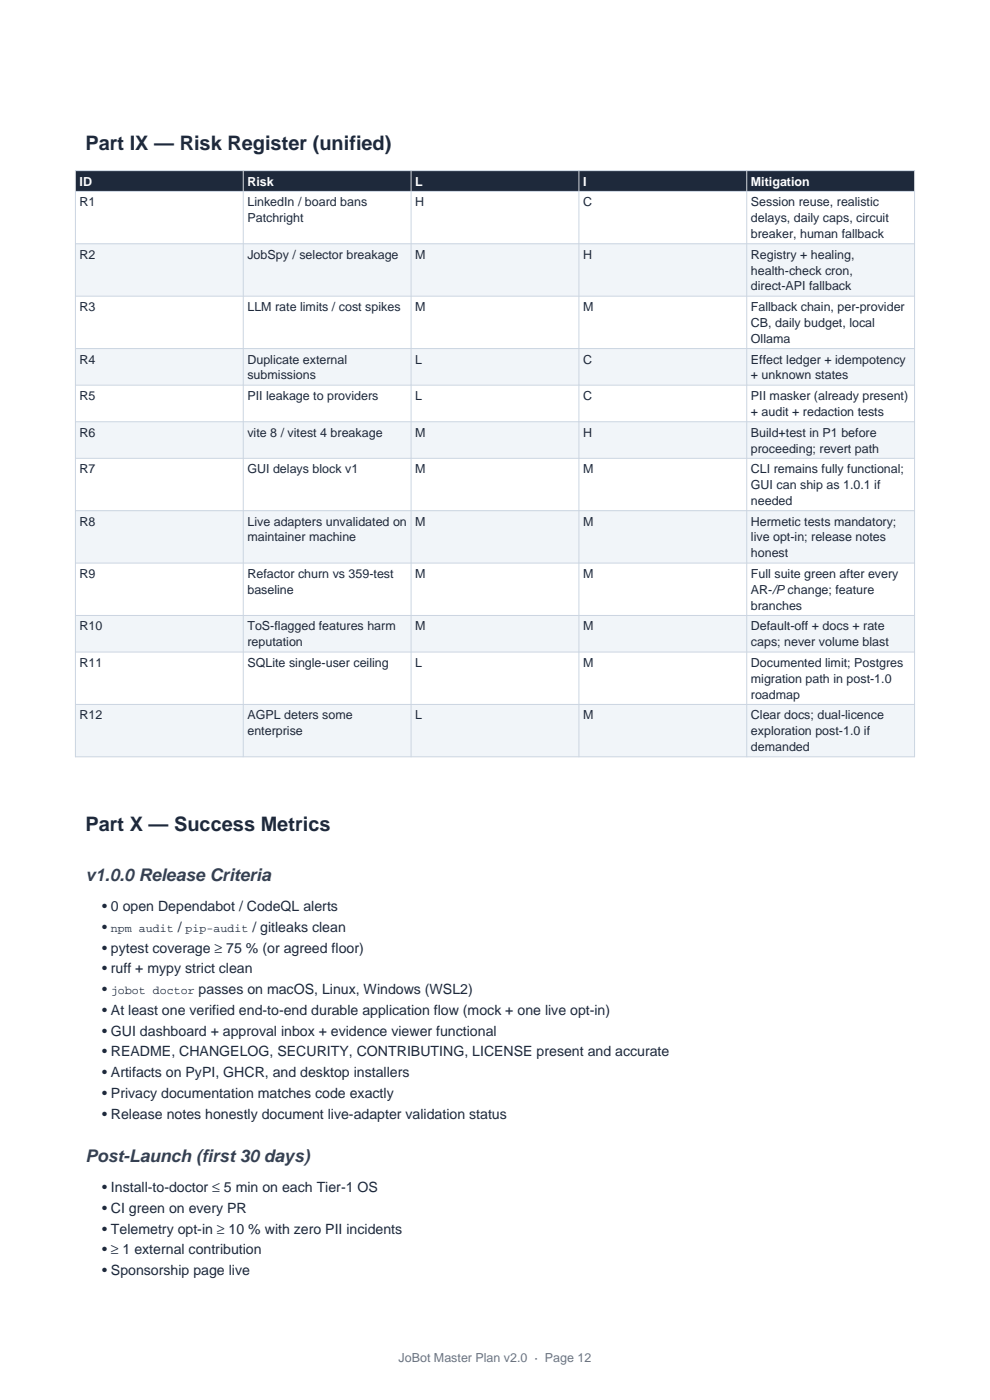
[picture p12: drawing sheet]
<svg xmlns="http://www.w3.org/2000/svg" width="210mm" height="297mm" viewBox="0 0 210 297" stroke-linecap="round" stroke-linejoin="round" font-family="sans-serif">
<defs><g id="words">
<g font-size="4.2" fill="#1e293b">
<text x="18.1" y="31.9">Part IX — Risk Register (unified)</text>
<text x="18.1" y="176.3">Part X — Success Metrics</text>
</g>
<g font-size="3.7" fill="#334155">
<text x="18.1" y="186.8">v1.0.0 Release Criteria</text>
<text x="18.1" y="246.4">Post-Launch (first 30 days)</text>
</g>
<g font-size="3" fill="#1e293b">
<text x="21.6" y="193.2">• 0 open Dependabot / CodeQL alerts</text>
<text x="21.6" y="197.7">•</text>
<text x="37.7" y="197.7">/</text>
<text x="53.5" y="197.7">/ gitleaks clean</text>
<text x="21.6" y="202.1">• pytest coverage ≥ 75 % (or agreed floor)</text>
<text x="21.6" y="206.5">• ruff + mypy strict clean</text>
<text x="21.6" y="210.9">•</text>
<text x="21.6" y="215.3">• At least one verified end-to-end durable application flow (mock + one live opt-in)</text>
<text x="42.1" y="210.9">passes on macOS, Linux, Windows (WSL2)</text>
<text x="21.6" y="219.7">• GUI dashboard + approval inbox + evidence viewer functional</text>
<text x="21.6" y="224.1">• README, CHANGELOG, SECURITY, CONTRIBUTING, LICENSE present and accurate</text>
<text x="21.6" y="228.5">• Artifacts on PyPI, GHCR, and desktop installers</text>
<text x="21.6" y="232.9">• Privacy documentation matches code exactly</text>
<text x="21.6" y="237.3">• Release notes honestly document live-adapter validation status</text>
<text x="21.6" y="252.9">• Install-to-doctor ≤ 5 min on each Tier-1 OS</text>
<text x="21.6" y="257.3">• CI green on every PR</text>
<text x="21.6" y="261.7">• Telemetry opt-in ≥ 10 % with zero PII incidents</text>
<text x="21.6" y="266.1">• ≥ 1 external contribution</text>
<text x="21.6" y="270.5">• Sponsorship page live</text>
</g>
<g font-size="2.6" fill="#fff">
<text x="16.9" y="39.4">ID</text>
<text x="52.5" y="39.4">Risk</text>
<text x="88.1" y="39.4">L</text>
<text x="123.7" y="39.4">I</text>
<text x="159.3" y="39.4">Mitigation</text>
</g>
<g font-size="2.6" fill="#1e293b">
<text x="16.9" y="43.8">R1</text>
<text x="52.5" y="43.8">LinkedIn / board bans</text>
<text x="52.5" y="47.1">Patchright</text>
<text x="88.1" y="43.8">H</text>
<text x="123.7" y="43.8">C</text>
<text x="159.3" y="43.8">Session reuse, realistic</text>
<text x="159.3" y="47.1">delays, daily caps, circuit</text>
<text x="159.3" y="50.5">breaker, human fallback</text>
<text x="16.9" y="54.9">R2</text>
<text x="52.5" y="54.9">JobSpy / selector breakage</text>
<text x="88.1" y="54.9">M</text>
<text x="123.7" y="54.9">H</text>
<text x="159.3" y="54.9">Registry + healing,</text>
<text x="159.3" y="58.2">health-check cron,</text>
<text x="159.3" y="61.6">direct-API fallback</text>
<text x="16.9" y="66">R3</text>
<text x="52.5" y="66">LLM rate limits / cost spikes</text>
<text x="88.1" y="66">M</text>
<text x="123.7" y="66">M</text>
<text x="159.3" y="66">Fallback chain, per-provider</text>
<text x="159.3" y="69.4">CB, daily budget, local</text>
<text x="16.9" y="77.1">R4</text>
<text x="52.5" y="77.1">Duplicate external</text>
<text x="88.1" y="77.1">L</text>
<text x="123.7" y="77.1">C</text>
<text x="159.3" y="72.7">Ollama</text>
<text x="159.3" y="77.1">Effect ledger + idempotency</text>
<text x="52.5" y="80.5">submissions</text>
<text x="159.3" y="80.5">+ unknown states</text>
<text x="16.9" y="84.9">R5</text>
<text x="52.5" y="84.9">PII leakage to providers</text>
<text x="88.1" y="84.9">L</text>
<text x="123.7" y="84.9">C</text>
<text x="159.3" y="84.9">PII masker (already present)</text>
<text x="159.3" y="88.2">+ audit + redaction tests</text>
<text x="16.9" y="92.6">R6</text>
<text x="52.5" y="92.6">vite 8 / vitest 4 breakage</text>
<text x="88.1" y="92.6">M</text>
<text x="123.7" y="92.6">H</text>
<text x="159.3" y="92.6">Build+test in P1 before</text>
<text x="159.3" y="96">proceeding; revert path</text>
<text x="16.9" y="100.4">R7</text>
<text x="52.5" y="100.4">GUI delays block v1</text>
<text x="88.1" y="100.4">M</text>
<text x="123.7" y="100.4">M</text>
<text x="159.3" y="100.4">CLI remains fully functional;</text>
<text x="159.3" y="103.8">GUI can ship as 1.0.1 if</text>
<text x="159.3" y="107.1">needed</text>
<text x="16.9" y="111.5">R8</text>
<text x="52.5" y="111.5">Live adapters unvalidated on</text>
<text x="88.1" y="111.5">M</text>
<text x="123.7" y="111.5">M</text>
<text x="159.3" y="111.5">Hermetic tests mandatory;</text>
<text x="52.5" y="114.9">maintainer machine</text>
<text x="159.3" y="114.9">live opt-in; release notes</text>
<text x="159.3" y="118.2">honest</text>
<text x="16.9" y="122.6">R9</text>
<text x="52.5" y="122.6">Refactor churn vs 359-test</text>
<text x="52.5" y="126">baseline</text>
<text x="88.1" y="122.6">M</text>
<text x="123.7" y="122.6">M</text>
<text x="159.3" y="122.6">Full suite green after every</text>
<text x="159.3" y="126">AR-/P change; feature</text>
<text x="159.3" y="129.3">branches</text>
<text x="16.9" y="133.7">R10</text>
<text x="52.5" y="133.7">ToS-flagged features harm</text>
<text x="52.5" y="137.1">reputation</text>
<text x="88.1" y="133.7">M</text>
<text x="123.7" y="133.7">M</text>
<text x="159.3" y="133.7">Default-off + docs + rate</text>
<text x="159.3" y="137.1">caps; never volume blast</text>
<text x="16.9" y="141.5">R11</text>
<text x="52.5" y="141.5">SQLite single-user ceiling</text>
<text x="88.1" y="141.5">L</text>
<text x="123.7" y="141.5">M</text>
<text x="159.3" y="141.5">Documented limit; Postgres</text>
<text x="159.3" y="144.9">migration path in post-1.0</text>
<text x="159.3" y="148.2">roadmap</text>
<text x="16.9" y="152.6">R12</text>
<text x="52.5" y="152.6">AGPL deters some</text>
<text x="52.5" y="156">enterprise</text>
<text x="88.1" y="152.6">L</text>
<text x="123.7" y="152.6">M</text>
<text x="159.3" y="152.6">Clear docs; dual-licence</text>
<text x="159.3" y="156">exploration post-1.0 if</text>
<text x="159.3" y="159.3">demanded</text>
</g>
<text font-size="2.6" fill="#64748b" x="84.6" y="289">JoBot Master Plan v2.0 · Page 12</text>
<g font-size="2.5" fill="#1e293b">
<text x="23.5" y="197.7">npm audit</text>
<text x="39.4" y="197.7">pip-audit</text>
<text x="23.5" y="210.9">jobot doctor</text>
</g>
</g></defs>
<path d="M16 36.2h178v4.4h-178z" fill-rule="evenodd" fill="#1e293b"/>
<path d="M16 40.6h178v11.1h-178z" fill-rule="evenodd" fill="#fff"/>
<path d="M16 51.7h178v11.1h-178z" fill-rule="evenodd" fill="#f1f5f9"/>
<path d="M16 62.8h178v11.1h-178z" fill-rule="evenodd" fill="#fff"/>
<path d="M16 73.9h178v7.8h-178z" fill-rule="evenodd" fill="#f1f5f9"/>
<path d="M16 81.7h178v7.8h-178z" fill-rule="evenodd" fill="#fff"/>
<path d="M16 89.5h178v7.7h-178z" fill-rule="evenodd" fill="#f1f5f9"/>
<path d="M16 97.2h178v11.1h-178z" fill-rule="evenodd" fill="#fff"/>
<path d="M16 108.3h178v11.2h-178z" fill-rule="evenodd" fill="#f1f5f9"/>
<path d="M16 119.5h178v11.1h-178z" fill-rule="evenodd" fill="#fff"/>
<path d="M16 130.6h178v7.7h-178z" fill-rule="evenodd" fill="#f1f5f9"/>
<path d="M16 138.3h178v11.1h-178z" fill-rule="evenodd" fill="#fff"/>
<path d="M16 149.4h178v11.2h-178z" fill-rule="evenodd" fill="#f1f5f9"/>
<g fill="none" stroke="#cbd5e1" stroke-width=".21">
<path d="M16 36.2h178v124.4h-178zM51.6 36.2v124.4M87.2 36.2v124.4M122.8 36.2v124.4M158.4 36.2v124.4M16 40.6h178M16 51.7h178M16 62.8h178M16 73.9h178M16 81.7h178M16 89.5h178M16 97.2h178"/>
<path d="M16 108.3h178M16 119.5h178M16 130.6h178M16 138.3h178M16 149.4h178"/>
</g>
<use href="#words"/>
</svg>
